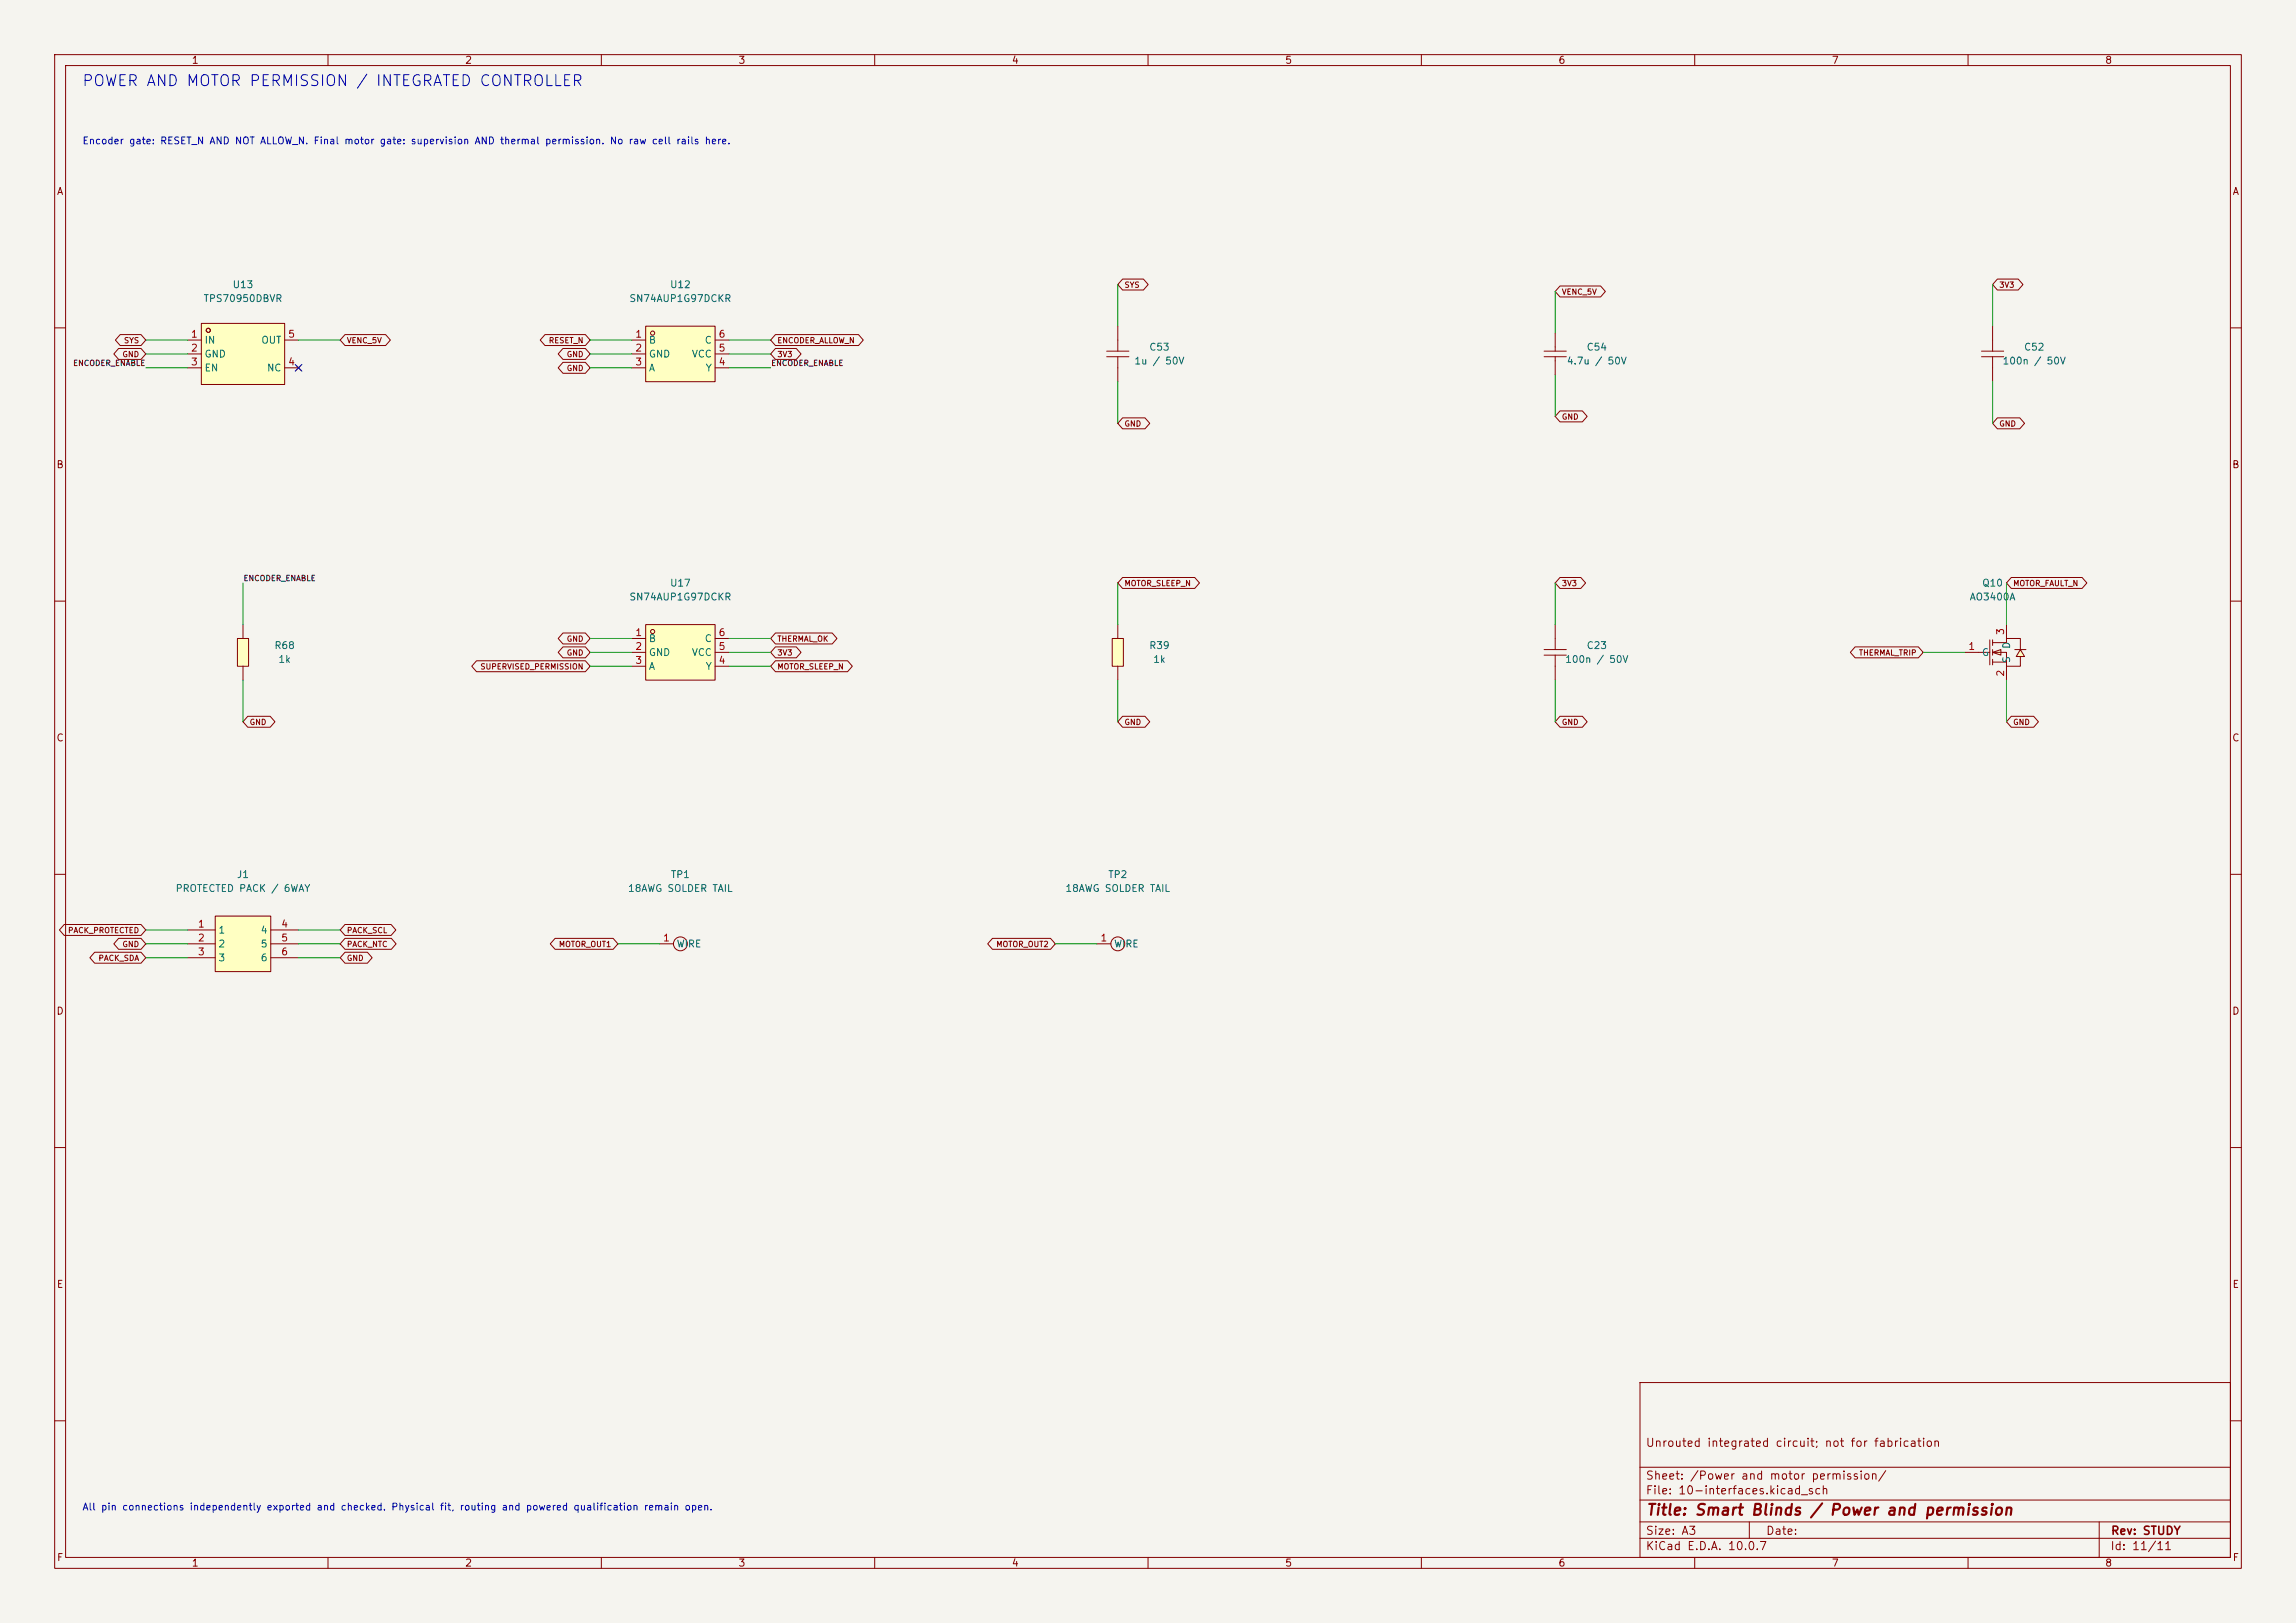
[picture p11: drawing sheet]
<svg xmlns="http://www.w3.org/2000/svg" width="420mm" height="297mm" viewBox="0 0 420 297" stroke-linecap="round" stroke-linejoin="round" font-family="sans-serif">
<defs><g id="words">
<text font-size="2" fill="#0000c2" x="14.9" y="16.3">POWER AND MOTOR PERMISSION / INTEGRATED CONTROLLER</text>
<text font-size="2" fill="#840000" x="301" y="277.8">Title: Smart Blinds / Power and permission</text>
<g font-size="1.5" fill="#840000">
<text x="300.9" y="265.1">Unrouted integrated circuit; not for fabrication</text>
<text x="300.9" y="273.8">File: 10-interfaces.kicad_sch</text>
<text x="300.9" y="271.1">Sheet: /Power and motor permission/</text>
<text x="300.9" y="281.2">Size: A3</text>
<text x="322.9" y="281.2">Date:</text>
<text x="386" y="281.2">Rev: STUDY</text>
<text x="300.9" y="284">KiCad E.D.A. 10.0.7</text>
<text x="385.9" y="284">Id: 11/11</text>
</g>
<g font-size="1.3" fill="#840000">
<text x="35" y="12">1</text>
<text x="85" y="12">2</text>
<text x="135" y="12">3</text>
<text x="185" y="12">4</text>
<text x="235" y="12">5</text>
<text x="285" y="12">6</text>
<text x="335" y="12">7</text>
<text x="385" y="12">8</text>
<text x="10.3" y="36">A</text>
<text x="408.3" y="36">A</text>
<text x="10.2" y="86">B</text>
<text x="408.2" y="86">B</text>
<text x="10.2" y="136">C</text>
<text x="408.2" y="136">C</text>
<text x="10.2" y="186">D</text>
<text x="408.2" y="186">D</text>
<text x="10.3" y="236">E</text>
<text x="408.3" y="236">E</text>
<text x="10.3" y="286">F</text>
<text x="35" y="287">1</text>
<text x="85" y="287">2</text>
<text x="135" y="287">3</text>
<text x="185" y="287">4</text>
<text x="235" y="287">5</text>
<text x="285" y="287">6</text>
<text x="335" y="287">7</text>
<text x="385" y="287">8</text>
<text x="408.3" y="286">F</text>
</g>
<g font-size="1.3" fill="#0000c2">
<text x="15" y="26.7">Encoder gate: RESET_N AND NOT ALLOW_N. Final motor gate: supervision AND thermal permission. No raw cell rails here.</text>
<text x="15" y="276.7">All pin connections independently exported and checked. Physical fit, routing and powered qualification remain open.</text>
</g>
<g font-size="1.3" fill="#006464">
<text x="42.4" y="53">U13</text>
<text x="122.5" y="53">U12</text>
<text x="37.1" y="55.6">TPS70950DBVR</text>
<text x="115" y="55.6">SN74AUP1G97DCKR</text>
<text x="37.3" y="63.2">IN</text>
<text x="37.3" y="65.7">GND</text>
<text x="47.7" y="63.2">OUT</text>
<text x="118.6" y="63.2">B</text>
<text x="118.6" y="65.7">GND</text>
<text x="126.4" y="65.7">VCC</text>
<text x="128.8" y="63.2">C</text>
<text x="210.1" y="64.5">C53</text>
<text x="290.1" y="64.5">C54</text>
<text x="370.1" y="64.5">C52</text>
<text x="37.3" y="68.3">EN</text>
<text x="48.7" y="68.3">NC</text>
<text x="118.6" y="68.3">A</text>
<text x="129" y="68.3">Y</text>
<text x="207.4" y="67">1u / 50V</text>
<text x="286.5" y="67">4.7u / 50V</text>
<text x="366.2" y="67">100n / 50V</text>
<text x="122.5" y="107.6">U17</text>
<text x="362.5" y="107.6">Q10</text>
<text x="115" y="110.2">SN74AUP1G97DCKR</text>
<text x="360.2" y="110.2">AO3400A</text>
<text x="50.1" y="119.1">R68</text>
<text x="118.6" y="117.8">B</text>
<text x="128.8" y="117.8">C</text>
<text x="210.1" y="119.1">R39</text>
<text x="290.1" y="119.1">C23</text>
<text x="368" y="118.8" transform="rotate(-90 368 118.8)">D</text>
<text x="50.8" y="121.6">1k</text>
<text x="118.6" y="120.3">GND</text>
<text x="118.6" y="122.9">A</text>
<text x="126.4" y="120.3">VCC</text>
<text x="129" y="122.9">Y</text>
<text x="210.8" y="121.6">1k</text>
<text x="286.2" y="121.6">100n / 50V</text>
<text x="362.4" y="120.3">G</text>
<text x="368" y="121.4" transform="rotate(-90 368 121.4)">S</text>
<text x="43.2" y="161">J1</text>
<text x="122.6" y="161">TP1</text>
<text x="202.6" y="161">TP2</text>
<text x="32" y="163.5">PROTECTED PACK / 6WAY</text>
<text x="114.8" y="163.5">18AWG SOLDER TAIL</text>
<text x="194.8" y="163.5">18AWG SOLDER TAIL</text>
<text x="39.9" y="171.1">1</text>
<text x="39.9" y="173.7">2</text>
<text x="47.6" y="171.1">4</text>
<text x="47.6" y="173.7">5</text>
<text x="123.7" y="173.7">WIRE</text>
<text x="203.7" y="173.7">WIRE</text>
<text x="39.9" y="176.2">3</text>
<text x="47.6" y="176.2">6</text>
</g>
<g font-size="1.3" fill="#a90000">
<text x="34.8" y="62.1">1</text>
<text x="34.8" y="64.6">2</text>
<text x="52.6" y="62.1">5</text>
<text x="116.1" y="62.1">1</text>
<text x="116.1" y="64.6">2</text>
<text x="131.3" y="64.6">5</text>
<text x="131.3" y="62.1">6</text>
<text x="34.8" y="67.2">3</text>
<text x="52.6" y="67.2">4</text>
<text x="116.1" y="67.2">3</text>
<text x="131.3" y="67.2">4</text>
<text x="116.1" y="116.7">1</text>
<text x="116.1" y="119.2">2</text>
<text x="131.3" y="119.2">5</text>
<text x="131.3" y="116.7">6</text>
<text x="359.9" y="119.2">1</text>
<text x="366.9" y="116.3" transform="rotate(-90 366.9 116.3)">3</text>
<text x="116.1" y="121.8">3</text>
<text x="131.3" y="121.8">4</text>
<text x="366.9" y="123.9" transform="rotate(-90 366.9 123.9)">2</text>
<text x="36.1" y="170">1</text>
<text x="36.1" y="172.6">2</text>
<text x="51.3" y="170">4</text>
<text x="51.3" y="172.6">5</text>
<text x="121.2" y="172.6">1</text>
<text x="201.2" y="172.6">1</text>
<text x="36.1" y="175.1">3</text>
<text x="51.3" y="175.1">6</text>
</g>
<g font-size="1" fill="#840000">
<text x="205.6" y="52.9">SYS</text>
<text x="365.6" y="52.9">3V3</text>
<text x="285.6" y="54.2">VENC_5V</text>
<text x="22.3" y="65.6">GND</text>
<text x="22.6" y="63.1">SYS</text>
<text x="63.4" y="63.1">VENC_5V</text>
<text x="100.3" y="63.1">RESET_N</text>
<text x="103.6" y="65.6">GND</text>
<text x="142.1" y="65.6">3V3</text>
<text x="142.1" y="63.1">ENCODER_ALLOW_N</text>
<text x="103.6" y="68.1">GND</text>
<text x="285.6" y="77">GND</text>
<text x="205.6" y="78.3">GND</text>
<text x="365.6" y="78.3">GND</text>
<text x="205.6" y="107.5">MOTOR_SLEEP_N</text>
<text x="285.6" y="107.5">3V3</text>
<text x="368.2" y="107.5">MOTOR_FAULT_N</text>
<text x="103.6" y="117.7">GND</text>
<text x="142.1" y="117.7">THERMAL_OK</text>
<text x="87.8" y="122.7">SUPERVISED_PERMISSION</text>
<text x="103.6" y="120.2">GND</text>
<text x="142.1" y="122.7">MOTOR_SLEEP_N</text>
<text x="142.1" y="120.2">3V3</text>
<text x="339.9" y="120.2">THERMAL_TRIP</text>
<text x="45.6" y="132.9">GND</text>
<text x="205.6" y="132.9">GND</text>
<text x="285.6" y="132.9">GND</text>
<text x="368.2" y="132.9">GND</text>
<text x="12.3" y="171">PACK_PROTECTED</text>
<text x="22.3" y="173.5">GND</text>
<text x="63.4" y="173.5">PACK_NTC</text>
<text x="63.4" y="171">PACK_SCL</text>
<text x="102.1" y="173.5">MOTOR_OUT1</text>
<text x="182.1" y="173.5">MOTOR_OUT2</text>
<text x="17.9" y="176.1">PACK_SDA</text>
<text x="63.4" y="176.1">GND</text>
</g>
<g font-size="1" fill="#0f0f0f">
<text x="13.3" y="67.2">ENCODER_ENABLE</text>
<text x="141" y="67.2">ENCODER_ENABLE</text>
<text x="44.5" y="106.6">ENCODER_ENABLE</text>
</g>
</g></defs>
<path d="M0 0h420v297h-420z" fill="#f5f4ef" stroke="#f5f4ef" stroke-width=".18"/>
<g fill="none" stroke="#840000" stroke-width=".18">
<path d="M10 10h400v277h-400zM12 12h396v273h-396zM60 10v2M110 10v2M160 10v2M210 10v2M260 10v2M310 10v2M360 10v2M10 60h2M408 60h2M10 110h2"/>
<path d="M408 110h2M10 160h2M408 160h2M10 210h2M408 210h2M300 253h108v32h-108zM10 260h2M300 278.5h108M300 274.5h108M300 268.5h108M320 278.5v3M384 278.5v6.5"/>
<path d="M408 260h2M60 285v2M110 285v2M160 285v2M210 285v2M260 285v2M300 281.5h108M310 285v2M360 285v2"/>
</g>
<path d="M203.5 116.8h2v5.1h-2z" fill="#ffffc2"/>
<path d="M204.5 59.7v4.6M202.4 64.3h4.1M202.4 65.3h4.1M204.5 65.3v4.6M282.4 64.3h4.1M282.4 65.3h4.1M284.5 61v3.3M284.5 65.3v3.3M203.5 116.8h2v5.1h-2zM204.5 114.3v2.5M204.5 121.9v2.6" fill="none" stroke="#840000" stroke-width=".18"/>
<g fill="#ffffc2">
<path d="M364.5 119.4l1.5-.5v1z"/>
<path d="M369.6 118.9l.7 1.2h-1.5z"/>
</g>
<g fill="none" stroke="#840000" stroke-width=".18">
<path d="M359.4 119.4h4.6M364 117.1v4.6M364.5 117.6h2.5v-.8h2.6v2.1M364.5 119.4l1.5-.5v1zM364.5 119.4h2.5v2.5h2.6v-1.8M364.5 117.1v1M364.5 118.9v1M367 114.3v2.5M368.5 118.9h2.1M369.6 118.9l.7 1.2h-1.5zM364.5 120.7v1M364.5 121.2h2.5"/>
<path d="M367 121.9v2.6"/>
</g>
<path d="M118.1 114.3h12.7v10.2h-12.7z" fill="#ffffc2"/>
<g fill="none" stroke="#840000" stroke-width=".18">
<path d="M115.6 116.8h2.5M115.6 119.4h2.5M118.1 114.3h12.7v10.2h-12.7zM130.8 116.8h2.5M130.8 119.4h2.5M115.6 121.9h2.5M130.8 121.9h2.5M120.6 172.7h2.6"/>
<circle cx="119.4" cy="115.6" r=".38"/>
<circle cx="124.5" cy="172.7" r="1.27"/>
</g>
<path d="M39.4 167.6h10.1v10.2h-10.1z" fill="#ffffc2"/>
<path d="M364.5 59.7v4.6M362.5 64.3h4M362.5 65.3h4M364.5 65.3v4.6M34.3 170.2h5.1M34.3 172.7h5.1M34.3 175.3h5.1M39.4 167.6h10.1v10.2h-10.1zM49.5 170.2h5.1M49.5 172.7h5.1M49.5 175.3h5.1" fill="none" stroke="#840000" stroke-width=".18"/>
<path d="M43.4 116.8h2.1v5.1h-2.1z" fill="#ffffc2"/>
<g fill="none" stroke="#840000" stroke-width=".18">
<path d="M43.4 116.8h2.1v5.1h-2.1zM44.4 114.3v2.5M282.4 118.9h4.1M282.4 119.9h4.1M284.5 114.3v4.6M284.5 119.9v4.6M44.4 121.9v2.6M200.7 172.7h2.5"/>
<circle cx="204.5" cy="172.7" r="1.27"/>
</g>
<path d="M118.1 59.7h12.7v10.2h-12.7z" fill="#ffffc2"/>
<g fill="none" stroke="#840000" stroke-width=".18">
<path d="M118.1 59.7h12.7v10.2h-12.7zM115.6 62.2h2.5M115.6 64.8h2.5M115.6 67.3h2.5M130.8 62.2h2.5M130.8 64.8h2.5M130.8 67.3h2.5"/>
<circle cx="119.4" cy="61" r=".38"/>
</g>
<path d="M36.8 59.2h15.3v11.2h-15.3z" fill="#ffffc2"/>
<g fill="none" stroke="#840000" stroke-width=".18">
<path d="M36.8 59.2h15.3v11.2h-15.3zM205.3 51.1h3.9l.8 1-.8 1h-3.9l-.8-1zM285.4 52.3h7.4l.9 1-.9 1h-7.4l-.9-1zM365.4 51.1h3.8l.9 1-.9 1h-3.8l-.9-1zM21.7 63.8h4.1l.9 1-.9 1h-4.1l-.9-1zM22 61.2h3.8l.9 1-.9 1h-3.8l-.9-1zM34.3 62.2h2.5M34.3 64.8h2.5M34.3 67.3h2.5M52.1 62.2h2.5M52.1 67.3h2.5M54.2 66.9l.8 .8"/>
<path d="M55 66.9l-.8 .8M63.1 61.2h7.4l.9 1-.9 1h-7.4l-.9-1zM99.7 61.2h7.4l.8 1-.8 1h-7.4l-.9-1zM103 63.8h4.1l.8 1-.8 1h-4.1l-.9-1zM103 66.3h4.1l.8 1-.8 1h-4.1l-.9-1zM141.8 63.8h3.9l.8 1-.8 1h-3.9l-.8-1zM141.8 61.2h15.2l.9 1-.9 1h-15.2l-.8-1zM205.3 76.5h4.1l.9 1-.9 1h-4.1l-.8-1zM285.4 75.2h4.1l.8 1-.8 1h-4.1l-.9-1zM365.4 76.5h4.1l.8 1-.8 1h-4.1l-.9-1zM103 115.8h4.1l.8 1-.8 1h-4.1l-.9-1zM103 118.4h4.1l.8 1-.8 1h-4.1l-.9-1z"/>
<path d="M141.8 118.4h3.9l.8 1-.8 1h-3.9l-.8-1zM141.8 115.8h10.4l.9 1-.9 1h-10.4l-.8-1zM205.3 105.7h13.2l.9 1-.9 1h-13.2l-.8-1zM285.4 105.7h3.8l.8 1-.8 1h-3.8l-.9-1zM339.3 118.4h11.6l.9 1-.9 1h-11.6l-.8-1zM367.9 105.7h13l.8 1-.8 1h-13l-.9-1zM45.3 131.1h4.1l.9 1-.9 1h-4.1l-.9-1zM87.2 120.9h19.9l.8 1-.8 1h-19.9l-.9-1zM141.8 120.9h13.2l.9 1-.9 1h-13.2l-.8-1zM205.3 131.1h4.1l.9 1-.9 1h-4.1l-.8-1zM285.4 131.1h4.1l.8 1-.8 1h-4.1l-.9-1zM367.9 131.1h4.1l.9 1-.9 1h-4.1l-.9-1z"/>
<path d="M11.7 169.2h14.1l.9 1-.9 1h-14.1l-.8-1zM17.3 174.3h8.5l.9 1-.9 1h-8.5l-.9-1zM21.7 171.7h4.1l.9 1-.9 1h-4.1l-.9-1zM63.1 174.3h4.1l.9 1-.9 1h-4.1l-.9-1zM63.1 171.7h8.5l.9 1-.9 1h-8.5l-.9-1zM63.1 169.2h8.4l.9 1-.9 1h-8.4l-.9-1zM101.5 171.7h10.7l.8 1-.8 1h-10.7l-.8-1zM181.5 171.7h10.7l.8 1-.8 1h-10.7l-.8-1z"/>
<circle cx="38.1" cy="60.4" r=".38"/>
</g>
<g fill="none" stroke="#009600" stroke-width=".18">
<path d="M204.5 52.1v7.6M284.5 53.3v7.7M364.5 52.1v7.6M26.7 67.3h7.6M26.7 62.2h7.6M26.7 64.8h7.6M54.6 62.2h7.6M107.9 67.3h7.7M107.9 62.2h7.7M107.9 64.8h7.7M133.3 67.3h7.7M133.3 62.2h7.7"/>
<path d="M133.3 64.8h7.7M204.5 69.9v7.6M284.5 68.6v7.6M364.5 69.9v7.6M44.4 106.7v7.6M107.9 116.8h7.7M107.9 119.4h7.7M133.3 116.8h7.7M133.3 119.4h7.7M204.5 106.7v7.6M284.5 106.7v7.6M351.8 119.4h7.6"/>
<path d="M367 106.7v7.6M44.4 124.5v7.6M107.9 121.9h7.7M133.3 121.9h7.7M204.5 124.5v7.6M284.5 124.5v7.6M367 124.5v7.6M26.7 175.3h7.6M26.7 172.7h7.6M26.7 170.2h7.6M54.6 175.3h7.6M54.6 172.7h7.6"/>
<path d="M54.6 170.2h7.6M113 172.7h7.6M193 172.7h7.7"/>
</g>
<path d="M54 66.7l1.2 1.2M55.2 66.7l-1.2 1.2" fill="none" stroke="#000084" stroke-width=".18"/>
<use href="#words"/>
</svg>
